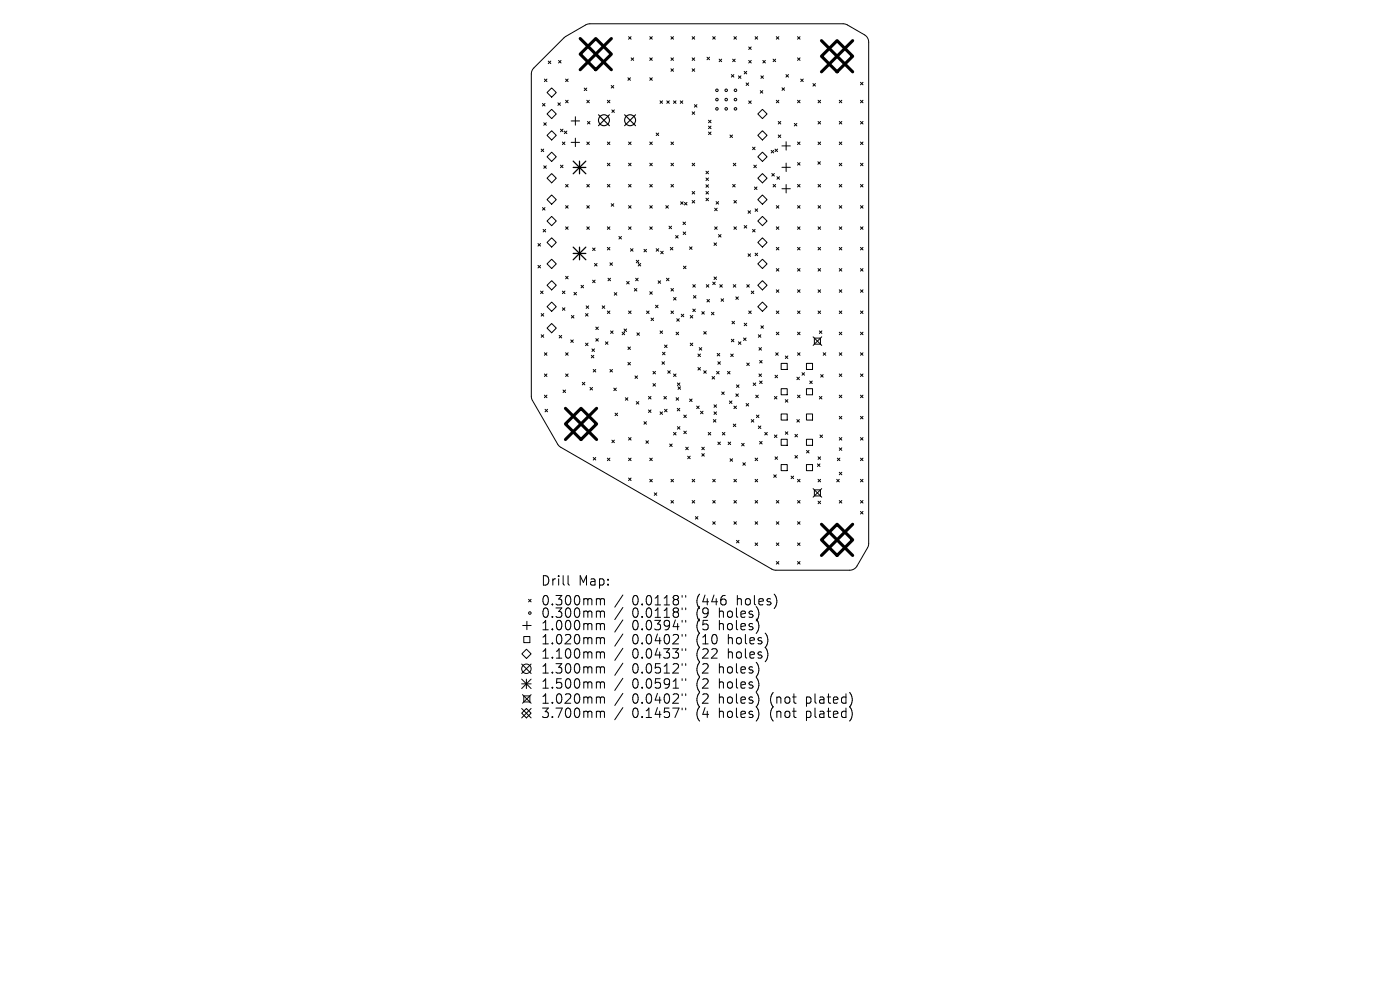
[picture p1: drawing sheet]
<svg xmlns="http://www.w3.org/2000/svg" width="297mm" height="210mm" viewBox="0 0 297 210" stroke-linecap="round" stroke-linejoin="round" font-family="sans-serif">
<defs><g id="words">
<g font-size="2.8">
<text x="114.7" y="124.5">Drill</text>
<text x="122.7" y="124.5">Map:</text>
<text x="114.7" y="128.7">0.300mm</text>
<text x="114.7" y="131.3">0.300mm</text>
<text x="134.1" y="128.7">0.0118&quot;</text>
<text x="134.1" y="131.3">0.0118&quot;</text>
<text x="147.8" y="128.7">(446</text>
<text x="147.8" y="131.3">(9</text>
<text x="152.8" y="131.3">holes)</text>
<text x="156.6" y="128.7">holes)</text>
<text x="114.7" y="134">1.000mm</text>
<text x="114.7" y="137">1.020mm</text>
<text x="134.1" y="134">0.0394&quot;</text>
<text x="134.1" y="137">0.0402&quot;</text>
<text x="147.8" y="134">(5</text>
<text x="147.8" y="137">(10</text>
<text x="152.8" y="134">holes)</text>
<text x="154.7" y="137">holes)</text>
<text x="114.7" y="140">1.100mm</text>
<text x="114.7" y="143.2">1.300mm</text>
<text x="134.1" y="140">0.0433&quot;</text>
<text x="134.1" y="143.2">0.0512&quot;</text>
<text x="147.8" y="140">(22</text>
<text x="147.8" y="143.2">(2</text>
<text x="152.8" y="143.2">holes)</text>
<text x="154.7" y="140">holes)</text>
<text x="114.7" y="146.4">1.500mm</text>
<text x="114.7" y="149.6">1.020mm</text>
<text x="134.1" y="146.4">0.0591&quot;</text>
<text x="134.1" y="149.6">0.0402&quot;</text>
<text x="147.8" y="146.4">(2</text>
<text x="147.8" y="149.6">(2</text>
<text x="152.8" y="146.4">holes)</text>
<text x="152.8" y="149.6">holes)</text>
<text x="163.9" y="149.6">(not</text>
<text x="171.7" y="149.6">plated)</text>
<text x="114.7" y="152.6">3.700mm</text>
<text x="134.1" y="152.6">0.1457&quot;</text>
<text x="147.8" y="152.6">(4</text>
<text x="152.8" y="152.6">holes)</text>
<text x="163.9" y="152.6">(not</text>
<text x="171.7" y="152.6">plated)</text>
</g>
</g></defs>
<g fill="none" stroke="#000" stroke-width=".21">
<path d="M113.2 14.4l6.6-6.5 4.5-2.6 .7-.2h54l.8 .2 3.6 2.1 .6 .5 .3 1v106.4l-.3 .9-2.2 3.9-.5 .5-1 .4h-15.7l-.7-.2-44.9-25.9-.6-.5-5.4-9.4-.3-.8v-68.5l.1-.6zM115.5 16.8l.5 .5M116 16.8l-.5 .5M116 19.6l1-1 1 1-1 1zM116.3 13l.5 .5M116.8 13l-.5 .5M118.5 12.8l.5 .6M119 12.8l-.5 .6M120 16.8l.5 .5M120.5 16.8l-.5 .5M123.9 18.7l.6 .5M124.5 18.7l-.6 .5"/>
<path d="M129.7 18.1l.5 .6M130.2 18.1l-.5 .6M133.2 16.5l.5 .5M133.3 7.8l.6 .5M133.7 16.5l-.5 .5M133.9 7.8l-.6 .5M133.9 12.3l.5 .5M134.4 12.3l-.5 .5M137.8 12.3l.6 .5M137.8 7.8l.6 .5M137.8 16.5l.6 .5M138.4 12.3l-.6 .5"/>
<path d="M138.4 7.8l-.6 .5M138.4 16.5l-.6 .5M142.3 12.3l.6 .5M142.3 7.8l.6 .5M142.3 14.6l.6 .5M142.9 12.3l-.6 .5M142.9 7.8l-.6 .5M142.9 14.6l-.6 .5M146.8 12.3l.6 .5M146.8 7.8l.6 .5M146.8 14.6l.6 .5M147.4 12.3l-.6 .5"/>
<path d="M147.4 7.8l-.6 .5M147.4 14.6l-.6 .5M150 12.1l.5 .6M150.5 12.1l-.5 .6M151.2 7.8l.5 .5M151.7 7.8l-.5 .5M152.6 12.5l.5 .6M153.1 12.5l-.5 .6M155.2 15.8l.5 .6M155.4 12.5l.6 .6M155.7 15.8l-.5 .6M155.7 7.8l.5 .5"/>
<path d="M156 12.5l-.6 .6M156.2 7.8l-.5 .5M156.7 16.1l.5 .5M157.2 16.1l-.5 .5M157.9 15.1l.5 .6M158.3 17.6l.5 .5M158.4 15.1l-.5 .6M158.8 17.6l-.5 .5M158.8 10l.6 .5M158.8 12.8l.6 .6M159.4 10l-.6 .5M159.4 12.8l-.6 .6"/>
<path d="M160.2 7.8l.5 .5M160.7 7.8l-.5 .5M161.3 19.2l.5 .6M161.4 16.1l.6 .5M161.8 19.2l-.5 .6M161.8 12.8l.6 .6M162 16.1l-.6 .5M162.4 12.8l-.6 .6M164 12.5l.5 .6M164.5 12.5l-.5 .6M164.7 7.8l.5 .5M165.2 7.8l-.5 .5"/>
<path d="M165.9 18.6l.5 .6M166.4 18.6l-.5 .6M166.7 15.8l.6 .6M167.3 15.8l-.6 .6M169.2 12.3l.5 .5M169.2 7.8l.5 .5M169.7 7.8l-.5 .5M169.7 12.3l-.5 .5M169.9 16.8l.5 .5M170.4 16.8l-.5 .5M172.5 17.7l.5 .6M173 17.7l-.5 .6"/>
<path d="M182.5 17.5l.6 .5M183.1 17.5l-.6 .5M114.8 31.6l.5 .6M115.1 22l.5 .5M115.3 31.6l-.5 .6M115.4 26l.5 .6M115.4 35.2l.5 .5M115.6 22l-.5 .5M115.9 26l-.5 .6M115.9 35.2l-.5 .5M116 24.2l1-1 1 1-1 1zM116 28.7l1-1 1 1-1 1z"/>
<path d="M116 33.3l1-1 1 1-1 .9zM116 37.8l1-1 1 1-1 1zM118.4 21.8l.5 .6M118.9 21.8l-.5 .6M118.9 27.4l.5 .5M118.9 35l.5 .6M119.3 30.1l.5 .6M119.4 27.4l-.5 .5M119.4 35l-.5 .6M119.7 27.8l.6 .5M119.8 30.1l-.5 .6M120 21.3l.5 .5"/>
<path d="M120 39.1l.5 .6M120.3 27.8l-.6 .5M120.5 39.1l-.5 .6M120.5 21.3l-.5 .5M121.2 25.7h1.8M121.2 30.2h1.8M122.1 24.8v1.8M122.1 29.3v1.8M124.5 21.3l.5 .5M124.5 30.1l.5 .6M124.5 39.1l.5 .6M124.6 25.8l.6 .5"/>
<path d="M125 39.1l-.5 .6M125 21.3l-.5 .5M125 30.1l-.5 .6M125.2 25.8l-.6 .5M128.8 21.3l.6 .5M128.8 30.1l.6 .6M128.8 34.6l.6 .6M128.8 39.1l.6 .6M129.4 21.3l-.6 .5M129.4 30.1l-.6 .6M129.4 34.6l-.6 .6M129.4 39.1l-.6 .6"/>
<path d="M129.8 23.3l.5 .6M130.3 23.3l-.5 .6M133.3 30.1l.6 .6M133.3 34.6l.6 .6M133.3 39.1l.6 .6M133.9 30.1l-.6 .6M133.9 34.6l-.6 .6M133.9 39.1l-.6 .6M137.8 34.6l.6 .6M137.8 39.1l.6 .6M137.8 30.1l.6 .6M138.4 30.1l-.6 .6"/>
<path d="M138.4 39.1l-.6 .6M138.4 34.6l-.6 .6M139.2 28.2l.5 .6M139.7 28.2l-.5 .6M140 21.4l.6 .5M140.6 21.4l-.6 .5M141.5 21.4l.5 .5M142 21.4l-.5 .5M142.3 39.1l.6 .6M142.3 34.6l.6 .6M142.3 30.1l.6 .6M142.9 34.6l-.6 .6"/>
<path d="M142.9 39.1l-.6 .6M142.9 30.1l-.6 .6M142.9 21.4l.5 .5M143.4 21.4l-.5 .5M144.3 21.4l.5 .5M144.8 21.4l-.5 .5M146.8 34.6l.6 .6M146.8 23.7l.6 .6M147.3 22.2l.6 .5M147.4 34.6l-.6 .6M147.4 23.7l-.6 .6M147.9 22.2l-.6 .5"/>
<path d="M149.8 36.3l.5 .6M149.8 37.8l.5 .5M149.8 39.2l.5 .5M150.3 36.3l-.5 .6M150.3 37.8l-.5 .5M150.3 39.2l-.5 .5M150.3 25.5l.5 .5M150.3 26.8l.5 .5M150.3 28l.5 .5M150.8 28l-.5 .5M150.8 25.5l-.5 .5M150.8 26.8l-.5 .5"/>
<path d="M154.9 28.6l.5 .6M155.4 28.6l-.5 .6M155.4 39.1l.6 .6M155.6 34.6l.5 .6M156 39.1l-.6 .6M156.1 34.6l-.5 .6M158.8 21.4l.6 .5M159.4 21.4l-.6 .5M159.6 31.2l.6 .6M159.9 35l.6 .6M160.1 39.7l.5 .5M160.2 31.2l-.6 .6"/>
<path d="M160.5 35l-.6 .6M160.6 39.7l-.5 .5M160.8 24.2l.9-1 1 1-1 1zM160.8 28.7l.9-1 1 1-1 1zM160.8 33.3l.9-1 1 1-1 .9zM160.8 37.8l.9-1 1 1-1 1zM163.6 31.9l.5 .5M163.7 36.8l.6 .5M164 39.1l.5 .6M164.1 31.9l-.5 .5M164.3 36.8l-.6 .5M164.4 31.6l.6 .6"/>
<path d="M164.5 39.1l-.5 .6M164.7 21.3l.5 .5M164.8 37.5l.6 .5M165 31.6l-.6 .6M165.1 25.8l.5 .5M165.1 28.6l.5 .6M165.2 21.3l-.5 .5M165.4 37.5l-.6 .5M165.6 25.8l-.5 .5M165.6 28.6l-.5 .6M165.9 31h1.8M165.9 35.5h1.8"/>
<path d="M166.8 30.1v1.7M166.8 34.6v1.8M166.8 39.1v1.8M168.5 26.2l.5 .5M169 26.2l-.5 .5M169.2 21.3l.5 .5M169.2 30.1l.5 .6M169.2 34.5l.5 .5M169.2 39.1l.5 .6M169.7 30.1l-.5 .6M169.7 39.1l-.5 .6M169.7 21.3l-.5 .5"/>
<path d="M169.7 34.5l-.5 .5M173.5 34.3l.5 .6M173.6 21.3l.5 .5M173.6 25.8l.5 .5M173.6 30.1l.5 .6M173.6 39.1l.5 .6M174 34.3l-.5 .6M174.1 21.3l-.5 .5M174.1 25.8l-.5 .5M174.1 30.1l-.5 .6M174.1 39.1l-.5 .6M178 34.6l.6 .6"/>
<path d="M178 21.3l.6 .5M178 25.8l.6 .5M178 30.1l.6 .6M178 39.1l.6 .6M178.6 21.3l-.6 .5M178.6 25.8l-.6 .5M178.6 39.1l-.6 .6M178.6 34.6l-.6 .6M178.6 30.1l-.6 .6M182.5 39.1l.6 .6M182.5 34.6l.6 .6M182.5 21.3l.6 .5"/>
<path d="M182.5 25.8l.6 .5M182.5 30.1l.6 .6M183.1 39.1l-.6 .6M183.1 21.3l-.6 .5M183.1 34.6l-.6 .6M183.1 25.8l-.6 .5M183.1 30.1l-.6 .6M114.1 51.7l.6 .5M114.1 56.3l.6 .5M114.7 51.7l-.6 .5M114.7 56.3l-.6 .5M115.1 44l.5 .6"/>
<path d="M115.2 48.7l.6 .5M115.6 44l-.5 .6M115.8 48.7l-.6 .5M116 42.3l1-.9 1 .9-1 1zM116 46.9l1-1 1 1-1 1zM117 50.4l1 1-1 1-1-1zM117 55l1 1-1 1-1-1zM120 43.6l.5 .6M120 48.1l.5 .6M120 58.6l.5 .6M120.5 43.6l-.5 .6M120.5 48.1l-.5 .6"/>
<path d="M120.5 58.6l-.5 .6M124.5 43.6l.5 .6M124.5 48.1l.5 .6M125 43.6l-.5 .6M125 48.1l-.5 .6M125.7 52.6l.6 .6M125.7 59.4l.6 .6M126.1 55.9l.6 .5M126.3 52.6l-.6 .6M126.3 59.4l-.6 .6M126.7 55.9l-.6 .5M128.8 52.5l.6 .5"/>
<path d="M128.8 48.1l.6 .6M129 59l.5 .6M129.4 52.5l-.6 .5M129.4 48.1l-.6 .6M129.4 55.8l.5 .5M129.5 59l-.5 .6M129.7 43.2l.5 .5M129.9 55.8l-.5 .5M130.2 43.2l-.5 .5M131.3 50.2l.5 .5M131.8 50.2l-.5 .5M132.9 59.7l.6 .5"/>
<path d="M133.3 43.6l.6 .6M133.3 48.1l.6 .6M133.5 59.7l-.6 .5M133.8 52.8l.5 .5M133.9 43.6l-.6 .6M133.9 48.1l-.6 .6M134.3 52.8l-.5 .5M134.8 59l.6 .6M135 55.2l.5 .5M135.4 59l-.6 .6M135.4 55.9l.5 .5M135.5 55.2l-.5 .5"/>
<path d="M135.9 55.9l-.5 .5M136.6 52.9l.6 .5M137.2 52.9l-.6 .5M137.8 43.6l.6 .6M137.8 48.1l.6 .6M138.4 43.6l-.6 .6M138.4 48.1l-.6 .6M139.2 52.8l.5 .5M139.6 59.6l.6 .5M139.7 52.8l-.5 .5M140.2 59.6l-.6 .5M140.2 53.3l.5 .5"/>
<path d="M140.7 53.3l-.5 .5M141.3 43.6l.5 .6M141.4 59l.5 .6M141.8 43.6l-.5 .6M141.9 59l-.5 .6M141.9 48l.6 .5M142.2 52.5l.5 .5M142.5 48l-.6 .5M142.7 52.5l-.5 .5M143.3 50l.6 .5M143.9 50l-.6 .5M144.4 42.8l.5 .5"/>
<path d="M144.9 47.1l.5 .5M144.9 42.8l-.5 .5M144.9 49.2l.6 .5M145 56.5l.5 .5M145.2 42.9l.5 .6M145.4 47.1l-.5 .5M145.5 49.2l-.6 .5M145.5 56.5l-.5 .5M145.7 42.9l-.5 .6M146.3 52.4l.5 .5M146.8 52.4l-.5 .5M146.8 40.6l.6 .6"/>
<path d="M146.8 42.5l.6 .6M147.4 40.6l-.6 .6M147.4 42.5l-.6 .6M149.8 42l.5 .6M149.8 40.6l.5 .6M150.3 40.6l-.5 .6M150.3 42l-.5 .6M151.2 59.8l.5 .6M151.5 51.5l.5 .6M151.5 58.7l.5 .6M151.6 48.1l.5 .6M151.6 44.2l.5 .5"/>
<path d="M151.7 59.8l-.5 .6M151.9 42.8l.6 .5M152 58.7l-.5 .6M152 51.5l-.5 .6M152.1 48.1l-.5 .6M152.1 44.2l-.5 .5M152.4 49.8l.6 .5M152.5 42.8l-.6 .5M153 49.8l-.6 .5M155.7 42.5l.5 .6M155.7 48.1l.5 .6M156.2 42.5l-.5 .6"/>
<path d="M156.2 48.1l-.5 .6M157.9 47.8l.5 .6M158.4 47.8l-.5 .6M158.7 44.7l.5 .5M158.7 53.8l.5 .6M159.2 53.8l-.5 .6M159.2 44.7l-.5 .5M159.6 48.7l.6 .5M160.2 48.7l-.6 .5M160.2 44.3l.5 .5M160.2 53.7l.5 .5M160.7 53.7l-.5 .5"/>
<path d="M160.7 44.3l-.5 .5M160.8 42.3l.9-.9 1 .9-1 1zM160.8 46.9l.9-1 1 1-1 1zM160.8 51.4l.9-1 1 1-1 1zM160.8 56l.9-1 1 1-1 1zM164.7 43.6l.5 .6M164.7 48.1l.5 .6M164.7 52.5l.5 .5M164.7 57l.5 .5M165.2 57l-.5 .5M165.2 52.5l-.5 .5M165.2 43.6l-.5 .6"/>
<path d="M165.2 48.1l-.5 .6M165.9 40h1.8M169.2 48.1l.5 .6M169.2 57l.5 .5M169.2 43.6l.5 .6M169.2 52.5l.5 .5M169.7 57l-.5 .5M169.7 52.5l-.5 .5M169.7 48.1l-.5 .6M169.7 43.6l-.5 .6M173.6 52.5l.5 .5M173.6 57l.5 .5"/>
<path d="M173.6 43.6l.5 .6M173.6 48.1l.5 .6M174.1 52.5l-.5 .5M174.1 57l-.5 .5M174.1 48.1l-.5 .6M174.1 43.6l-.5 .6M178 57l.6 .5M178 52.5l.6 .5M178 43.6l.6 .6M178 48.1l.6 .6M178.6 48.1l-.6 .6M178.6 52.5l-.6 .5"/>
<path d="M178.6 43.6l-.6 .6M178.6 57l-.6 .5M182.5 52.5l.6 .5M182.5 57l.6 .5M182.5 48.1l.6 .6M182.5 43.6l.6 .6M183.1 43.6l-.6 .6M183.1 52.5l-.6 .5M183.1 57l-.6 .5M183.1 48.1l-.6 .6M114.7 61.7l.5 .6M114.8 66.5l.5 .6"/>
<path d="M114.8 71l.5 .6M115.2 61.7l-.5 .6M115.3 66.5l-.5 .6M115.3 71l-.5 .6M115.5 74.8l.5 .6M115.5 79.3l.5 .6M116 74.8l-.5 .6M116 79.3l-.5 .6M116 60.5l1-1 1 1-1 1zM116 65.1l1-1 1 1-1 .9zM116 69.6l1-1 1 1-1 1zM118.6 71.2l.6 .5"/>
<path d="M119.2 71.2l-.6 .5M119.3 61.7l.5 .6M119.3 65.3l.5 .5M119.8 61.7l-.5 .6M119.8 65.3l-.5 .5M120 74.8l.5 .6M120 79.3l.5 .6M120.5 74.8l-.5 .6M120.5 79.3l-.5 .6M121.1 72.1l.5 .5M121.2 66.9l.6 .6M121.6 72.1l-.5 .5"/>
<path d="M121.8 66.9l-.6 .6M121.8 62l.5 .6M122.3 62l-.5 .6M123.3 60.5l.5 .6M123.8 60.5l-.5 .6M124.2 66.5l.6 .6M124.2 72.8l.6 .5M124.4 64.9l.5 .5M124.8 66.5l-.6 .6M124.8 72.8l-.6 .5M124.9 64.9l-.5 .5M125.4 75.4l.6 .5"/>
<path d="M125.6 74l.5 .6M125.9 78.4l.5 .5M126 75.4l-.6 .5M126.1 74l-.5 .6M126.4 78.4l-.5 .5M126.4 69.4l.5 .5M126.4 71.8l.5 .6M126.9 69.4l-.5 .5M126.9 71.8l-.5 .6M127.8 64.9l.5 .5M128.3 64.9l-.5 .5M128.4 72.5l.6 .6"/>
<path d="M128.8 66l.6 .5M129 72.5l-.6 .6M129.4 66l-.6 .5M129.4 78.4l.5 .5M129.5 70.2l.6 .5M129.9 78.4l-.5 .5M130.1 70.2l-.6 .5M130.3 62.1l.6 .5M130.9 62.1l-.6 .5M132 70.5l.5 .5M132.4 69.8l.5 .5M132.5 70.5l-.5 .5"/>
<path d="M132.9 69.8l-.5 .5M133.2 73.6l.5 .5M133.2 76.9l.5 .5M133.3 66l.6 .5M133.7 73.6l-.5 .5M133.7 76.9l-.5 .5M133.9 66l-.6 .5M134.6 61.2l.5 .5M134.7 79.7l.5 .6M135.1 61.2l-.5 .5M135.1 70.6l.6 .5M135.2 79.7l-.5 .6"/>
<path d="M135.7 70.6l-.6 .5M137.2 66l.5 .5M137.7 66l-.5 .5M137.8 61.9l.6 .5M138.1 67.5l.6 .5M138.4 61.9l-.6 .5M138.5 78.8l.6 .5M138.7 67.5l-.6 .5M139.1 78.8l-.6 .5M139.1 64.7l.5 .6M139.6 64.7l-.5 .6M140 70.2l.6 .5"/>
<path d="M140.4 76.7l.6 .6M140.5 74.7l.6 .6M140.6 70.2l-.6 .5M141 76.7l-.6 .6M141 73.2l.5 .5M141.1 74.7l-.6 .6M141.5 73.2l-.5 .5M141.7 78.6l.5 .6M142.2 78.6l-.5 .6M142.3 61.2l.6 .5M142.3 66l.6 .5M142.9 61.2l-.6 .5"/>
<path d="M142.9 66l-.6 .5M142.9 63.1l.5 .5M142.9 79.3l.5 .6M143.4 63.1l-.5 .5M143.4 79.3l-.5 .6M143.4 70.5l.6 .5M143.6 67.6l.5 .5M144 70.5l-.6 .5M144.1 67.6l-.5 .5M144.5 66.7l.6 .5M145.1 66.7l-.6 .5M146.4 72.8l.6 .5"/>
<path d="M146.4 66.9l.6 .6M147 66.9l-.6 .6M147 72.8l-.6 .5M147 60.4l.5 .5M147 65.6l.5 .5M147.1 62.7l.5 .5M147.5 60.4l-.5 .5M147.5 65.6l-.5 .5M147.6 62.7l-.5 .5M148.1 75.1l.5 .5M148.1 78l.5 .5M148.3 73.7l.6 .6"/>
<path d="M148.6 78l-.5 .5M148.6 75.1l-.5 .5M148.9 73.7l-.6 .6M148.9 66.1l.5 .5M149.3 78.6l.5 .6M149.3 70.3l.5 .6M149.4 66.1l-.5 .5M149.8 70.3l-.5 .6M149.8 78.6l-.5 .6M149.8 60.4l.6 .5M150 63.5l.5 .6M150.4 60.4l-.6 .5"/>
<path d="M150.5 63.5l-.5 .6M150.9 66.2l.6 .6M151.1 79.9l.5 .5M151.5 66.2l-.6 .6M151.6 79.9l-.5 .5M152 78.8l.6 .5M152.2 75l.5 .5M152.3 76.7l.5 .6M152.6 78.8l-.6 .5M152.7 75l-.5 .5M152.7 60.4l.5 .5M152.8 76.7l-.5 .6"/>
<path d="M153 63.4l.5 .5M153.2 60.4l-.5 .5M153.5 63.4l-.5 .5M154.3 78.8l.6 .5M154.9 78.8l-.6 .5M155 75.1l.6 .5M155.2 72l.5 .5M155.3 68.2l.5 .5M155.6 75.1l-.6 .5M155.6 60.4l.5 .5M155.7 72l-.5 .5M155.8 68.2l-.5 .5"/>
<path d="M156.1 60.4l-.5 .5M156.1 63l.5 .5M156.6 63l-.5 .5M156.7 72.5l.5 .6M157.2 72.5l-.5 .6M157.7 71.7l.6 .5M157.9 68.6l.5 .5M158.3 71.7l-.6 .5M158.4 68.6l-.5 .5M158.4 77l.6 .5M158.4 60.4l.6 .5M158.8 66l.6 .5"/>
<path d="M159 60.4l-.6 .5M159 77l-.6 .5M159.4 66l-.6 .5M159.4 61.7l.5 .6M159.9 61.7l-.5 .6M160.8 60.5l.9-1 1 1-1 1zM160.8 65.1l.9-1 1 1-1 .9zM160.9 71l.5 .6M161 73.7l.5 .6M161 79.3l.5 .6M161.1 76.5l.6 .5M161.4 71l-.5 .6"/>
<path d="M161.4 69.1l.6 .5M161.5 73.7l-.5 .6M161.5 79.3l-.5 .6M161.7 76.5l-.6 .5M162 69.1l-.6 .5M164.4 79.6l.6 .5M164.6 74.8l.5 .6M164.7 61.5l.5 .5M164.7 66l.5 .5M164.7 70.5l.5 .5M165 79.6l-.6 .5M165.1 74.8l-.5 .6"/>
<path d="M165.2 61.5l-.5 .5M165.2 66l-.5 .5M165.2 70.5l-.5 .5M165.7 77.1h1.3v1.3h-1.3zM166.6 75.5l.5 .5M167.1 75.5l-.5 .5M169.2 74.8l.5 .6M169.2 61.5l.5 .5M169.2 66l.5 .5M169.2 70.5l.5 .5M169.7 74.8l-.5 .6M169.7 70.5l-.5 .5"/>
<path d="M169.7 61.5l-.5 .5M169.7 66l-.5 .5M170.1 79.1l.6 .5M170.7 79.1l-.6 .5M171.1 77.1h1.3v1.3h-1.3zM172.5 71.5l1.8 1.8M172.8 71.7h1.3v1.3h-1.3zM173.6 61.5l.5 .5M173.6 66l.5 .5M173.8 70.2l.6 .5M174.1 61.5l-.5 .5M174.1 66l-.5 .5"/>
<path d="M174.1 79.5l.5 .5M174.3 71.5l-1.8 1.8M174.4 70.2l-.6 .5M174.6 79.5l-.5 .5M174.6 74.8l.6 .6M175.2 74.8l-.6 .6M178 66l.6 .5M178 70.5l.6 .5M178 61.5l.6 .5M178 74.8l.6 .6M178 79.3l.6 .6M178.6 61.5l-.6 .5"/>
<path d="M178.6 66l-.6 .5M178.6 70.5l-.6 .5M178.6 74.8l-.6 .6M178.6 79.3l-.6 .6M182.5 74.8l.6 .6M182.5 70.5l.6 .5M182.5 61.5l.6 .5M182.5 66l.6 .5M182.5 79.3l.6 .6M183.1 61.5l-.6 .5M183.1 66l-.6 .5M183.1 70.5l-.6 .5"/>
<path d="M183.1 74.8l-.6 .6M183.1 79.3l-.6 .6M115.5 83.8l.5 .6M115.6 86.8l.6 .6M116 83.8l-.5 .6M116.2 86.8l-.6 .6M119.4 82.7l.6 .6M120 82.7l-.6 .6M123.5 81.1l.6 .5M124.1 81.1l-.6 .5M125.2 82.2l.5 .5M125.7 82.2l-.5 .5"/>
<path d="M125.9 97l.5 .6M126.4 97l-.5 .6M128.8 97.2l.6 .5M129.4 97.2l-.6 .5M129.8 93.4l.5 .5M130.2 82.3l.5 .6M130.3 93.4l-.5 .5M130.5 87.6l.5 .6M130.7 82.3l-.5 .6M131 87.6l-.5 .6M132.7 84.4l.5 .5M133.2 84.4l-.5 .5"/>
<path d="M133.3 92.8l.6 .6M133.3 97.2l.6 .5M133.9 92.8l-.6 .6M133.9 97.2l-.6 .5M135 85.2l.5 .5M135.5 85.2l-.5 .5M136.6 89.5l.5 .5M137 93.5l.6 .5M137.1 89.5l-.5 .5M137.6 93.5l-.6 .5M137.6 84.1l.5 .5M137.6 87l.5 .5"/>
<path d="M137.8 97.2l.6 .5M138.1 84.1l-.5 .5M138.1 87l-.5 .5M138.4 97.2l-.6 .5M138.5 81.4l.6 .5M139.1 81.4l-.6 .5M140 87.4l.6 .5M140.6 87.4l-.6 .5M140.8 84.1l.6 .5M141 86.8l.5 .6M141.4 84.1l-.6 .5M141.5 86.8l-.5 .6"/>
<path d="M142.1 94.2l.5 .5M142.6 94.2l-.5 .5M142.9 91.7l.5 .6M143.4 91.7l-.5 .6M143.4 84.4l.6 .5M143.7 86.6l.5 .6M143.7 81.2l.5 .6M143.7 90.5l.5 .5M143.8 82.1l.6 .5M144 84.4l-.6 .5M144.2 86.6l-.5 .6M144.2 81.2l-.5 .6"/>
<path d="M144.2 90.5l-.5 .5M144.4 82.1l-.6 .5M145.1 88.1l.5 .5M145.1 91.5l.5 .5M145.5 94.9l.5 .5M145.6 88.1l-.5 .5M145.6 91.5l-.5 .5M145.9 96.8l.5 .5M146 94.9l-.5 .5M146.3 84.6l.5 .6M146.4 96.8l-.5 .5M146.8 84.6l-.5 .6"/>
<path d="M147.8 86.1l.5 .6M148.3 86.1l-.5 .6M148.6 87.2l.5 .6M148.9 94.9l.5 .5M148.9 96.2l.5 .6M149.1 87.2l-.5 .6M149.4 94.9l-.5 .5M149.4 96.2l-.5 .6M150.2 91.7l.6 .6M150.8 91.7l-.6 .6M151.3 89l.6 .5M151.5 85.9l.5 .5"/>
<path d="M151.5 87.4l.5 .5M151.9 89l-.6 .5M152 85.9l-.5 .5M152 87.4l-.5 .5M152.3 93.8l.5 .5M152.8 93.8l-.5 .5M153.1 83.1l.5 .6M153.2 91.7l.6 .6M153.6 83.1l-.5 .6M153.8 91.7l-.6 .6M154.5 93.8l.5 .5M154.7 85.1l.6 .5"/>
<path d="M154.9 97.3l.5 .6M155 93.8l-.5 .5M155.3 85.1l-.6 .5M155.4 97.3l-.5 .6M155.6 90l.5 .5M155.7 86.1l.5 .6M156.1 90l-.5 .5M156.1 83.6l.5 .5M156.2 86.1l-.5 .6M156.2 81.6l.6 .6M156.6 83.6l-.5 .5M156.8 81.6l-.6 .6"/>
<path d="M157.3 94l.6 .6M157.6 98.2l.5 .5M157.9 94l-.6 .6M158.1 98.2l-.5 .5M158.3 85.6l.5 .5M158.8 85.6l-.5 .5M159.4 89l.5 .5M159.8 81.2l.5 .6M159.9 89l-.5 .5M160.2 97.2l.5 .5M160.3 81.2l-.5 .6M160.3 83.8l.6 .6"/>
<path d="M160.5 88.1l.5 .5M160.7 97.2l-.5 .5M160.9 83.8l-.6 .6M160.9 90.4l.5 .5M161 88.1l-.5 .5M161.1 80.8l.6 .6M161.1 93.6l.6 .6M161.4 90.4l-.5 .5M161.7 80.8l-.6 .6M161.7 93.6l-.6 .6M162.2 91.7l.6 .6M162.8 91.7l-.6 .6"/>
<path d="M164.3 92.3l.5 .5M164.3 84.1l.5 .5M164.4 96.9l.6 .5M164.8 84.1l-.5 .5M164.8 92.3l-.5 .5M165 96.9l-.6 .5M165.7 82.5h1.3v1.2h-1.3zM165.7 87.8h1.3v1.3h-1.3zM165.7 93.2h1.3v1.3h-1.3zM165.7 98.5h1.3v1.3h-1.3zM166.6 84.8l.5 .5M166.6 91.6l.5 .5"/>
<path d="M167.1 84.8l-.5 .5M167.1 91.6l-.5 .5M168.6 92.1l.6 .6M168.6 96.6l.6 .6M169.1 80l.5 .5M169.1 89l.5 .5M169.2 92.1l-.6 .6M169.2 96.6l-.6 .6M169.2 83.8l.5 .6M169.6 80l-.5 .5M169.6 89l-.5 .5M169.7 83.8l-.5 .6"/>
<path d="M171.1 82.5h1.3v1.2h-1.3zM171.1 87.8h1.3v1.3h-1.3zM171.1 93.2h1.3v1.3h-1.3zM171.1 98.5h1.3v1.3h-1.3zM171.1 95.5l.5 .6M171.6 95.5l-.5 .6M171.8 80.8l.5 .6M172.3 80.8l-.5 .6M173.4 98.4l.6 .5M173.6 96.9l.5 .5M173.8 84.1l.6 .5M174 98.4l-.6 .5"/>
<path d="M174 92.3l.5 .5M174.1 96.9l-.5 .5M174.4 84.1l-.6 .5M174.5 92.3l-.5 .5M177.6 97.2l.6 .5M178 88.3l.6 .6M178 83.8l.6 .6M178 92.8l.6 .6M178 95l.6 .5M178.2 97.2l-.6 .5M178.6 83.8l-.6 .6M178.6 88.3l-.6 .6"/>
<path d="M178.6 92.8l-.6 .6M178.6 95l-.6 .5M182.5 97.2l.6 .5M182.5 92.8l.6 .6M182.5 83.8l.6 .6M182.5 88.3l.6 .6M183.1 83.8l-.6 .6M183.1 88.3l-.6 .6M183.1 92.8l-.6 .6M183.1 97.2l-.6 .5M133.3 101.4l.6 .5M133.9 101.4l-.6 .5"/>
<path d="M137.8 101.7l.6 .5M138.4 101.7l-.6 .5M138.8 104.5l.5 .6M139.3 104.5l-.5 .6M142.3 101.7l.6 .5M142.3 106.2l.6 .5M142.9 101.7l-.6 .5M142.9 106.2l-.6 .5M146.8 101.7l.6 .5M146.8 106.2l.6 .5M147.4 101.7l-.6 .5M147.4 106.2l-.6 .5"/>
<path d="M147.5 109.6l.6 .5M148.1 109.6l-.6 .5M151.2 101.7l.5 .5M151.2 106.2l.5 .5M151.2 110.7l.5 .5M151.7 101.7l-.5 .5M151.7 106.2l-.5 .5M151.7 110.7l-.5 .5M155.7 110.7l.5 .5M155.7 101.7l.5 .5M155.7 106.2l.5 .5M156.2 101.7l-.5 .5"/>
<path d="M156.2 106.2l-.5 .5M156.2 110.7l-.5 .5M156.2 114.6l.6 .6M156.8 114.6l-.6 .6M160.2 115.2l.5 .5M160.2 106.2l.5 .5M160.2 110.7l.5 .5M160.2 101.7l.5 .5M160.7 101.7l-.5 .5M160.7 106.2l-.5 .5M160.7 110.7l-.5 .5M160.7 115.2l-.5 .5"/>
<path d="M164.1 100.7l.6 .6M164.7 100.7l-.6 .6M164.7 110.7l.5 .5M164.7 115.2l.5 .5M164.7 106.2l.5 .5M164.7 119.1l.5 .6M165.2 106.2l-.5 .5M165.2 110.7l-.5 .5M165.2 115.2l-.5 .5M165.2 119.1l-.5 .6M167.8 101l.6 .5M168.4 101l-.6 .5"/>
<path d="M169.2 106.2l.5 .5M169.2 101.7l.5 .5M169.2 115.2l.5 .5M169.2 110.7l.5 .5M169.2 119.1l.5 .6M169.7 101.7l-.5 .5M169.7 106.2l-.5 .5M169.7 110.7l-.5 .5M169.7 115.2l-.5 .5M169.7 119.1l-.5 .6M172.5 103.6l1.8 1.9M172.8 103.9h1.3v1.3h-1.3z"/>
<path d="M173.6 101.7l.5 .5M173.6 106.3l.5 .6M174.1 106.3l-.5 .6M174.1 101.7l-.5 .5M174.3 103.6l-1.8 1.9M177.5 101.7l.5 .5M178 101.7l-.5 .5M178 106.2l.6 .5M178 100.2l.6 .5M178.6 100.2l-.6 .5M178.6 106.2l-.6 .5M182.5 101.7l.6 .5"/>
<path d="M182.5 106.2l.6 .5M182.5 108.5l.6 .5M183.1 101.7l-.6 .5M183.1 106.2l-.6 .5M183.1 108.5l-.6 .5M110.9 132.7h1.8M111.1 135h1.3v1.3h-1.3zM111.7 137.7l1 1-1 1-1-1zM111.8 131.8v1.8M112.1 127.1l.6 .6M112.7 127.1l-.6 .6M120.5 122.1v1.7l.3 .3"/>
<path d="M126.8 127h.3l.3 .3M126.8 129.6l.5 .1 .1 .2M126.8 132.3h.3l.3 .3M126.8 135.3h.3l.3 .2M126.8 138.3l.5 .1 .1 .2M127.4 127.3l.3-.3 .4 .1 .1 1.2M127.4 127.3v1M127.4 129.9v1.1M127.4 132.6v1M127.4 135.5v1.1M127.4 138.6v1M127.4 129.9l.3-.3 .4 .1 .1 1.3"/>
<path d="M127.4 132.6l.3-.3 .4 .1 .1 1.2M127.4 135.5l.3-.2h.4l.1 1.3M127.4 138.6l.3-.3 .4 .1 .1 1.2M132.1 126.2l-1.7 2.6M132.1 128.9l-1.7 2.5M132.1 131.5l-1.7 2.6M132.1 134.5l-1.7 2.6M132.1 137.5l-1.7 2.6M144.7 126.3v.4M144.7 129v.3M144.7 131.6v.4M144.7 134.6v.4"/>
<path d="M144.7 137.6v.4M145.5 126.3v.4M145.5 129v.3M145.5 131.6v.4M145.5 134.6v.4M145.5 137.6v.4M110.7 140.9l2 2M110.7 144.1l2 2M110.7 145.1h2M110.7 150.3l2 2M110.8 147.4l1.9 1.8M111.1 147.6h1.3v1.3h-1.3z"/>
<path d="M111.7 150.3l1 1-1 1-1-1zM111.7 144.1v2M112.7 140.9l-2 2M112.7 144.1l-2 2M112.7 147.4l-1.9 1.8M112.7 150.3l-2 2M126.8 141.4h.3l.3 .3M126.8 144.6h.3l.3 .3M126.8 147.8l.5 .1 .1 .2M126.8 150.9h.3l.3 .3M127.4 141.7v1.1M127.4 144.9v1.1"/>
<path d="M127.4 148.1v1.1M127.4 151.2v1M127.4 141.7l.3-.3 .4 .1 .1 1.3M127.4 144.9l.3-.3 .4 .1 .1 1.3M127.4 148.1l.3-.3 .4 .1 .1 1.3M127.4 151.2l.3-.3 .4 .1 .1 1.2M132.1 140.7l-1.7 2.6M132.1 143.9l-1.7 2.6M132.1 147.1l-1.7 2.6M132.1 150.1l-1.7 2.6M144.7 140.8v.4M144.7 144v.4"/>
<path d="M144.7 147.2v.4M144.7 150.2v.4M145.5 140.8v.4M145.5 144v.4M145.5 147.2v.4M145.5 150.2v.4"/>
<circle cx="152.1" cy="19.2" r=".27"/>
<circle cx="154.1" cy="19.2" r=".27"/>
<circle cx="156" cy="19.2" r=".27"/>
<circle cx="152.1" cy="21.1" r=".27"/>
<circle cx="152.1" cy="23.1" r=".27"/>
<circle cx="154.1" cy="21.1" r=".27"/>
<circle cx="154.1" cy="23.1" r=".27"/>
<circle cx="156" cy="21.1" r=".27"/>
<circle cx="156" cy="23.1" r=".27"/>
<circle cx="112.4" cy="130" r=".27"/>
<circle cx="111.7" cy="141.9" r="1"/>
</g>
<g fill="none" stroke="#000" stroke-width=".23">
<path d="M127 24.3l2.3 2.4M129.3 24.3l-2.3 2.4M132.5 24.3l2.3 2.4M134.8 24.3l-2.3 2.4"/>
<circle cx="128.1" cy="25.5" r="1.16"/>
<circle cx="133.7" cy="25.5" r="1.16"/>
</g>
<path d="M121.6 34.2l2.7 2.7M121.6 35.5h2.7M122.9 34.2v2.7M124.3 34.2l-2.7 2.7M121.6 52.4l2.7 2.7M121.6 53.8h2.7M122.9 52.4v2.7M124.3 52.4l-2.7 2.7" fill="none" stroke="#000" stroke-width=".27"/>
<path d="M123.1 11.5l3.3-3.3 3.3 3.3-3.3 3.3zM123.1 8.2l6.6 6.6M129.7 8.2l-6.6 6.6M174.3 11.9l3.3-3.3 3.3 3.3-3.3 3.3zM174.3 8.6l6.6 6.6M180.9 8.6l-6.6 6.6M120 89.9l3.3-3.3 3.3 3.3-3.3 3.3zM120 86.6l6.6 6.6M126.6 86.6l-6.6 6.6M174.3 114.5l3.3-3.3 3.3 3.3-3.3 3.3zM174.3 111.2l6.6 6.6M180.9 111.2l-6.6 6.6" fill="none" stroke="#000" stroke-width=".66"/>
<use href="#words"/>
</svg>
